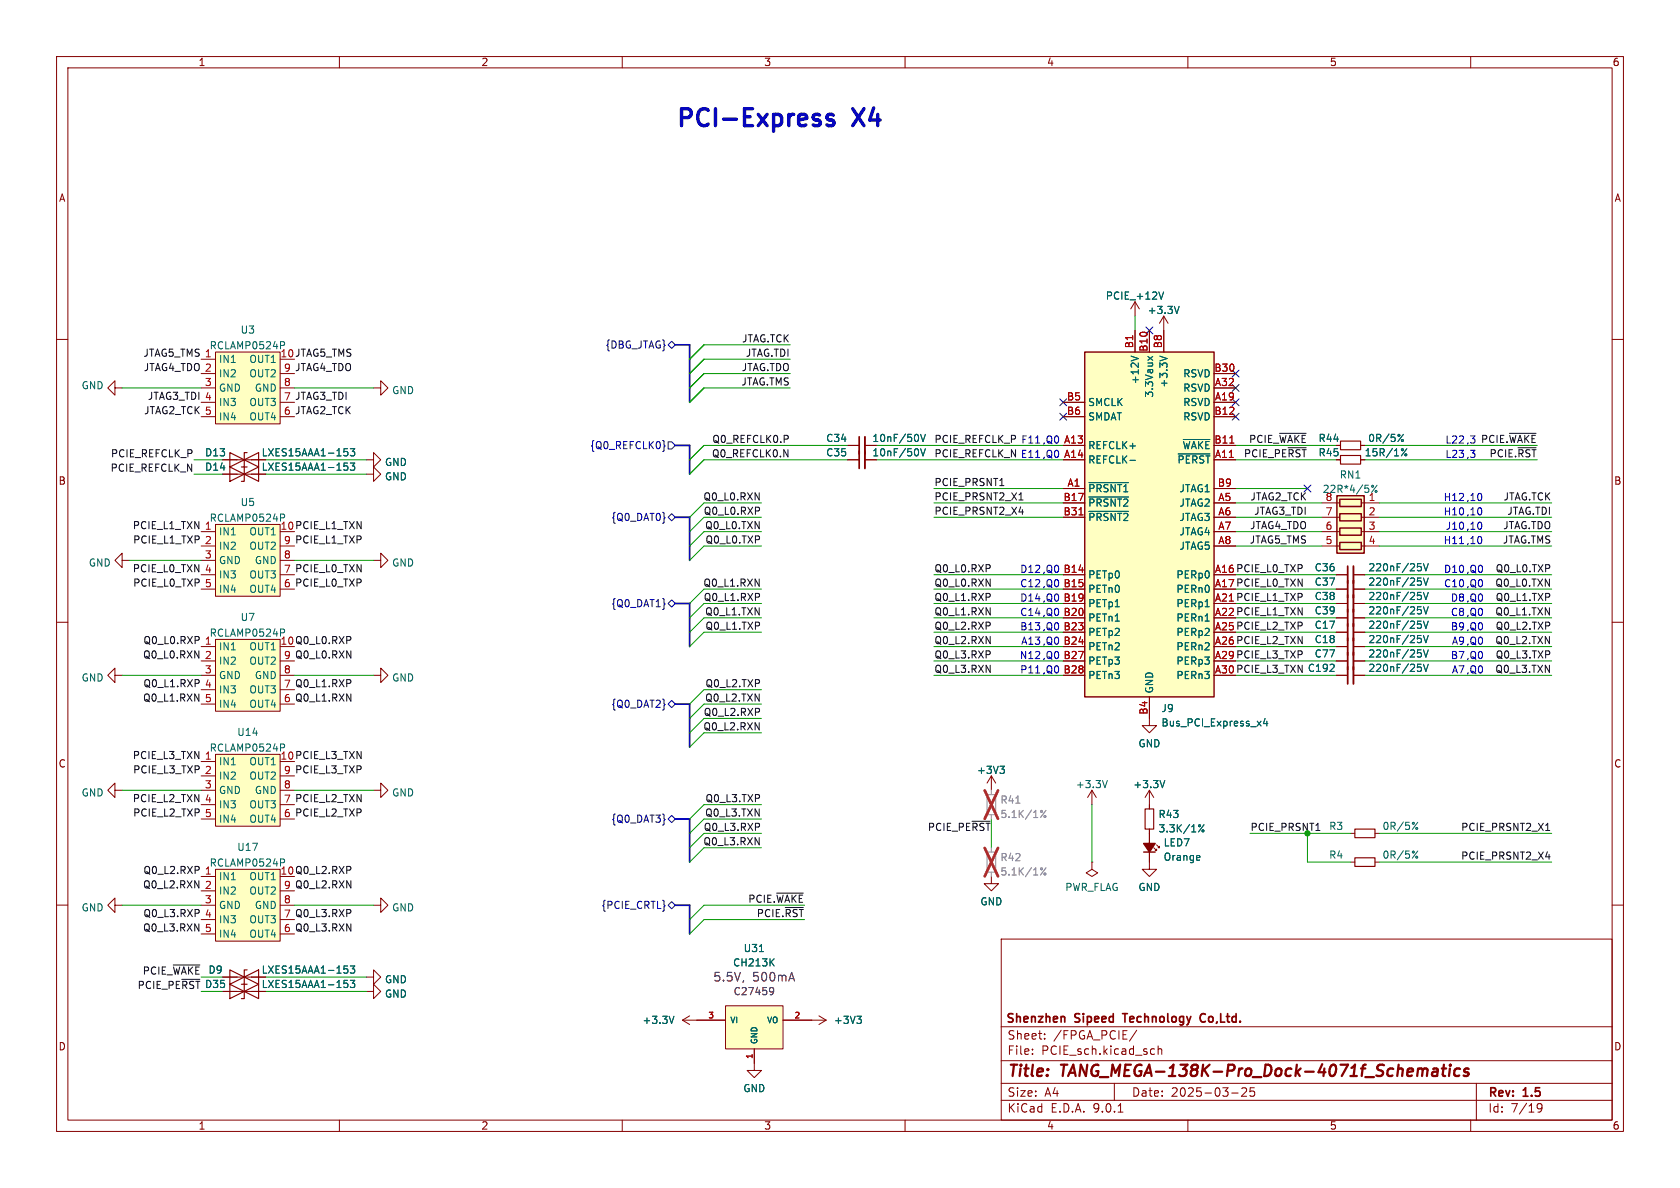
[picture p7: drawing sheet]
<svg xmlns="http://www.w3.org/2000/svg" width="297mm" height="210mm" viewBox="0 0 297 210" stroke-linecap="round" stroke-linejoin="round" font-family="sans-serif">
<defs><g id="words">
<g font-size="4.2" fill="#0000c2">
<text x="119.4" y="22.6">PCI-Express</text>
<text x="151.1" y="22.6">X4</text>
</g>
<g font-size="2.8" fill="#840000">
<text x="178" y="190.9">Title:</text>
<text x="187.7" y="190.9">TANG_MEGA-138K-Pro_Dock-4071f_Schematics</text>
</g>
<g font-size="2.1" fill="#840084">
<text x="126" y="173.7">5.5V,</text>
<text x="133" y="173.7">500mA</text>
</g>
<g font-size="2.1" fill="#840000">
<text x="177.8" y="181.2">Shenzhen</text>
<text x="178" y="184">Sheet:</text>
<text x="186.2" y="184">/FPGA_PCIE/</text>
<text x="190.1" y="181.2">Sipeed</text>
<text x="199.3" y="181.2">Technology</text>
<text x="213.5" y="181.2">Co,Ltd.</text>
<text x="178" y="186.7">File:</text>
<text x="184.1" y="186.7">PCIE_sch.kicad_sch</text>
<text x="178" y="196.9">KiCad</text>
<text x="178" y="194.1">Size:</text>
<text x="184.7" y="194.1">A4</text>
<text x="185.7" y="196.9">E.D.A.</text>
<text x="193.3" y="196.9">9.0.1</text>
<text x="200" y="194.1">Date:</text>
<text x="207" y="194.1">2025-03-25</text>
<text x="263" y="194.3">Rev:</text>
<text x="263" y="196.9">Id:</text>
<text x="267.1" y="196.9">7/19</text>
<text x="269.4" y="194.3">1.5</text>
</g>
<g font-size="1.8" fill="#840000">
<text x="35" y="11.9">1</text>
<text x="85" y="11.9">2</text>
<text x="135" y="11.9">3</text>
<text x="185" y="11.9">4</text>
<text x="235" y="11.9">5</text>
<text x="285" y="11.9">6</text>
<text x="10.3" y="35.9">A</text>
<text x="285.3" y="35.9">A</text>
<text x="10.3" y="85.9">B</text>
<text x="285.3" y="85.9">B</text>
<text x="10.3" y="135.9">C</text>
<text x="285.3" y="135.9">C</text>
<text x="10.3" y="185.9">D</text>
<text x="285.3" y="185.9">D</text>
<text x="35" y="199.9">1</text>
<text x="85" y="199.9">2</text>
<text x="135" y="199.9">3</text>
<text x="185" y="199.9">4</text>
<text x="235" y="199.9">5</text>
<text x="285" y="199.9">6</text>
</g>
<g font-size="1.8" fill="#006464">
<text x="195.4" y="53.2">PCIE_+12V</text>
<text x="42.4" y="59.2">U3</text>
<text x="202.8" y="55.7">+3.3V</text>
<text x="37" y="62">RCLAMP0524P</text>
<text x="38.6" y="64.4">IN1</text>
<text x="44" y="64.4">OUT1</text>
<text x="14.3" y="69">GND</text>
<text x="38.6" y="66.9">IN2</text>
<text x="38.6" y="69.4">GND</text>
<text x="38.6" y="72">IN3</text>
<text x="44" y="66.9">OUT2</text>
<text x="44" y="72">OUT3</text>
<text x="44.9" y="69.4">GND</text>
<text x="69.2" y="69.9">GND</text>
<text x="192.3" y="72">SMCLK</text>
<text x="201.5" y="68" transform="rotate(-90 201.5 68)">+12V</text>
<text x="204.1" y="70.4" transform="rotate(-90 204.1 70.4)">3.3Vaux</text>
<text x="206.6" y="68.6" transform="rotate(-90 206.6 68.6)">+3.3V</text>
<text x="209.1" y="66.9">RSVD</text>
<text x="209.1" y="69.4">RSVD</text>
<text x="209.1" y="72">RSVD</text>
<text x="38.6" y="74.5">IN4</text>
<text x="44" y="74.5">OUT4</text>
<text x="192.3" y="74.5">SMDAT</text>
<text x="209.1" y="74.5">RSVD</text>
<text x="36.2" y="83.4">D14</text>
<text x="36.2" y="80.9">D13</text>
<text x="46.2" y="83.4">LXES15AAA1-153</text>
<text x="46.2" y="80.9">LXES15AAA1-153</text>
<text x="68" y="82.6">GND</text>
<text x="146" y="80.9">C35</text>
<text x="146" y="78.3">C34</text>
<text x="154.1" y="80.9">10nF/50V</text>
<text x="154.1" y="78.3">10nF/50V</text>
<text x="192.3" y="79.6">REFCLK+</text>
<text x="192.3" y="82.1">REFCLK-</text>
<text x="208.1" y="82.1">~{PERST}</text>
<text x="209" y="79.6">~{WAKE}</text>
<text x="233" y="78.3">R44</text>
<text x="233" y="80.9">R45</text>
<text x="241.2" y="80.9">15R/1%</text>
<text x="241.8" y="78.3">0R/5%</text>
<text x="42.4" y="89.7">U5</text>
<text x="68" y="85.1">GND</text>
<text x="192.3" y="87.2">~{PRSNT1}</text>
<text x="192.3" y="89.8">~{PRSNT2}</text>
<text x="208.4" y="87.2">JTAG1</text>
<text x="208.4" y="89.8">JTAG2</text>
<text x="233.7" y="87.3">22R*4/5%</text>
<text x="234.2" y="88.6">8</text>
<text x="236.8" y="84.8">RN1</text>
<text x="241.9" y="88.6">1</text>
<text x="37" y="92.4">RCLAMP0524P</text>
<text x="38.6" y="94.8">IN1</text>
<text x="44" y="94.8">OUT1</text>
<text x="192.3" y="92.3">~{PRSNT2}</text>
<text x="208.4" y="92.3">JTAG3</text>
<text x="208.4" y="94.8">JTAG4</text>
<text x="15.6" y="100.4">GND</text>
<text x="38.6" y="97.4">IN2</text>
<text x="38.6" y="99.9">GND</text>
<text x="44" y="97.4">OUT2</text>
<text x="44.9" y="99.9">GND</text>
<text x="69.2" y="100.4">GND</text>
<text x="208.4" y="97.4">JTAG5</text>
<text x="232.3" y="101.2">C36</text>
<text x="241.8" y="101.2">220nF/25V</text>
<text x="38.6" y="102.5">IN3</text>
<text x="38.6" y="105">IN4</text>
<text x="44" y="102.5">OUT3</text>
<text x="44" y="105">OUT4</text>
<text x="192.3" y="102.5">PETp0</text>
<text x="192.3" y="105">PETn0</text>
<text x="192.3" y="107.5">PETp1</text>
<text x="207.9" y="102.5">PERp0</text>
<text x="207.9" y="105">PERn0</text>
<text x="207.9" y="107.5">PERp1</text>
<text x="232.3" y="103.7">C37</text>
<text x="232.3" y="106.3">C38</text>
<text x="241.8" y="103.7">220nF/25V</text>
<text x="241.8" y="106.3">220nF/25V</text>
<text x="37" y="112.8">RCLAMP0524P</text>
<text x="42.4" y="110">U7</text>
<text x="192.3" y="110.1">PETn1</text>
<text x="192.3" y="112.6">PETp2</text>
<text x="207.9" y="110.1">PERn1</text>
<text x="207.9" y="112.6">PERp2</text>
<text x="232.3" y="108.8">C39</text>
<text x="232.3" y="111.4">C17</text>
<text x="232.3" y="113.9">C18</text>
<text x="241.8" y="108.8">220nF/25V</text>
<text x="241.8" y="111.4">220nF/25V</text>
<text x="241.8" y="113.9">220nF/25V</text>
<text x="38.6" y="115.2">IN1</text>
<text x="38.6" y="117.7">IN2</text>
<text x="44" y="115.2">OUT1</text>
<text x="44" y="117.7">OUT2</text>
<text x="192.3" y="115.2">PETn2</text>
<text x="192.3" y="117.7">PETp3</text>
<text x="207.9" y="115.2">PERn2</text>
<text x="207.9" y="117.7">PERp3</text>
<text x="231.1" y="119">C192</text>
<text x="232.3" y="116.4">C77</text>
<text x="241.8" y="119">220nF/25V</text>
<text x="241.8" y="116.4">220nF/25V</text>
<text x="14.3" y="120.7">GND</text>
<text x="38.6" y="120.2">GND</text>
<text x="38.6" y="122.8">IN3</text>
<text x="38.6" y="125.3">IN4</text>
<text x="44" y="122.8">OUT3</text>
<text x="44" y="125.3">OUT4</text>
<text x="44.9" y="120.2">GND</text>
<text x="69.2" y="120.7">GND</text>
<text x="192.3" y="120.2">PETn3</text>
<text x="204.1" y="122.7" transform="rotate(-90 204.1 122.7)">GND</text>
<text x="207.9" y="120.2">PERn3</text>
<text x="41.8" y="130.3">U14</text>
<text x="205.2" y="126.1">J9</text>
<text x="205.2" y="128.6">Bus_PCI_Express_x4</text>
<text x="37" y="133.1">RCLAMP0524P</text>
<text x="38.6" y="135.5">IN1</text>
<text x="44" y="135.5">OUT1</text>
<text x="172.6" y="137">+3V3</text>
<text x="201.2" y="132.3">GND</text>
<text x="14.3" y="141">GND</text>
<text x="38.6" y="138">IN2</text>
<text x="38.6" y="140.6">GND</text>
<text x="38.6" y="143.1">IN3</text>
<text x="44" y="138">OUT2</text>
<text x="44" y="143.1">OUT3</text>
<text x="44.9" y="140.6">GND</text>
<text x="69.2" y="141">GND</text>
<text x="190.1" y="139.5">+3.3V</text>
<text x="200.3" y="139.5">+3.3V</text>
<text x="38.6" y="145.6">IN4</text>
<text x="44" y="145.6">OUT4</text>
<text x="204.7" y="144.8">R43</text>
<text x="204.7" y="147.3">3.3K/1%</text>
<text x="205.6" y="149.8">LED7</text>
<text x="234.9" y="146.9">R3</text>
<text x="244.3" y="146.9">0R/5%</text>
<text x="37" y="153.4">RCLAMP0524P</text>
<text x="38.6" y="155.8">IN1</text>
<text x="41.8" y="150.6">U17</text>
<text x="44" y="155.8">OUT1</text>
<text x="205.6" y="152.4">Orange</text>
<text x="234.9" y="152">R4</text>
<text x="244.3" y="152">0R/5%</text>
<text x="14.3" y="161.3">GND</text>
<text x="38.6" y="158.3">IN2</text>
<text x="38.6" y="160.9">GND</text>
<text x="44" y="158.3">OUT2</text>
<text x="44.9" y="160.9">GND</text>
<text x="69.2" y="161.3">GND</text>
<text x="173.2" y="160.2">GND</text>
<text x="188.2" y="157.7">PWR_FLAG</text>
<text x="201.2" y="157.7">GND</text>
<text x="38.6" y="163.4">IN3</text>
<text x="38.6" y="166">IN4</text>
<text x="44" y="163.4">OUT3</text>
<text x="44" y="166">OUT4</text>
<text x="36.8" y="172.3">D9</text>
<text x="46.2" y="172.3">LXES15AAA1-153</text>
<text x="129.5" y="171">CH213K</text>
<text x="131.4" y="168.5">U31</text>
<text x="36.2" y="174.9">D35</text>
<text x="46.2" y="174.9">LXES15AAA1-153</text>
<text x="68" y="176.6">GND</text>
<text x="68" y="174">GND</text>
<text x="113.5" y="181.2">+3.3V</text>
<text x="147.3" y="181.2">+3V3</text>
<text x="131.3" y="193.3">GND</text>
</g>
<g font-size="1.8" fill="#0f0f0f">
<text x="25.3" y="63.2">JTAG5_TMS 1</text>
<text x="25.3" y="65.7">JTAG4_TDO 2</text>
<text x="49.5" y="63.2">10 JTAG5_TMS</text>
<text x="50.1" y="65.8">9 JTAG4_TDO</text>
<text x="131" y="65.7">JTAG.TDO</text>
<text x="131.1" y="60.6">JTAG.TCK</text>
<text x="131.8" y="63.2">JTAG.TDI</text>
<text x="26" y="70.8">JTAG3_TDI 4</text>
<text x="50.1" y="70.9">7 JTAG3_TDI</text>
<text x="131" y="68.2">JTAG.TMS</text>
<text x="25.4" y="73.3">JTAG2_TCK 5</text>
<text x="50.1" y="73.4">6 JTAG2_TCK</text>
<text x="19.5" y="83.5">PCIE_REFCLK_N</text>
<text x="19.5" y="80.9">PCIE_REFCLK_P</text>
<text x="125.8" y="80.9">Q0_REFCLK0.N</text>
<text x="125.8" y="78.4">Q0_REFCLK0.P</text>
<text x="219.8" y="80.9">PCIE_PE~{RST}R45</text>
<text x="220.7" y="78.4">PCIE_~{WAKE}R44</text>
<text x="263.2" y="80.9">PCIE.~{RST}</text>
<text x="124.3" y="88.6">Q0_L0.RXN</text>
<text x="165.1" y="86">PCIE_PRSNT1</text>
<text x="165.1" y="88.6">PCIE_PRSNT2_X1</text>
<text x="221" y="88.6">JTAG2_TCK</text>
<text x="265.7" y="88.6">JTAG.TCK</text>
<text x="23.4" y="93.6">PCIE_L1_TXN 1</text>
<text x="49.5" y="93.7">10 PCIE_L1_TXN</text>
<text x="124.3" y="91.1">Q0_L0.RXP</text>
<text x="124.6" y="93.6">Q0_L0.TXN</text>
<text x="165.1" y="91.1">PCIE_PRSNT2_X4</text>
<text x="220.9" y="93.6">JTAG4_TDO</text>
<text x="221.6" y="91.1">JTAG3_TDI</text>
<text x="265.7" y="93.6">JTAG.TDO</text>
<text x="266.4" y="91.1">JTAG.TDI</text>
<text x="23.4" y="101.3">PCIE_L0_TXN 4</text>
<text x="23.4" y="96.2">PCIE_L1_TXP 2</text>
<text x="50.1" y="96.3">9 PCIE_L1_TXP</text>
<text x="50.1" y="101.3">7 PCIE_L0_TXN</text>
<text x="124.6" y="96.2">Q0_L0.TXP</text>
<text x="165.1" y="101.3">Q0_L0.RXP</text>
<text x="214.7" y="101.3">A16 PCIE_L0_TXP</text>
<text x="220.8" y="96.2">JTAG5_TMS</text>
<text x="264.3" y="101.3">Q0_L0.TXP</text>
<text x="265.6" y="96.2">JTAG.TMS</text>
<text x="23.4" y="103.8">PCIE_L0_TXP 5</text>
<text x="50.1" y="103.9">6 PCIE_L0_TXP</text>
<text x="124.3" y="103.8">Q0_L1.RXN</text>
<text x="124.3" y="106.3">Q0_L1.RXP</text>
<text x="165.1" y="106.3">Q0_L1.RXP</text>
<text x="165.1" y="103.8">Q0_L0.RXN</text>
<text x="214.7" y="103.9">A17 PCIE_L0_TXN</text>
<text x="214.7" y="106.4">A21 PCIE_L1_TXP</text>
<text x="264.3" y="103.8">Q0_L0.TXN</text>
<text x="264.3" y="106.3">Q0_L1.TXP</text>
<text x="25.3" y="114">Q0_L0.RXP</text>
<text x="124.6" y="108.9">Q0_L1.TXN</text>
<text x="124.6" y="111.4">Q0_L1.TXP</text>
<text x="165.1" y="114">Q0_L2.RXN</text>
<text x="165.1" y="111.4">Q0_L2.RXP</text>
<text x="165.1" y="108.9">Q0_L1.RXN</text>
<text x="214.7" y="109">A22 PCIE_L1_TXN</text>
<text x="214.7" y="111.5">A25 PCIE_L2_TXP</text>
<text x="264.3" y="114">Q0_L2.TXN</text>
<text x="264.3" y="108.9">Q0_L1.TXN</text>
<text x="264.3" y="111.4">Q0_L2.TXP</text>
<text x="25.2" y="116.5">Q0_L0.RXN</text>
<text x="49.5" y="114">10 Q0_L0.RXP</text>
<text x="50.1" y="116.6">9 Q0_L0.RXN</text>
<text x="165.1" y="119">Q0_L3.RXN</text>
<text x="165.1" y="116.5">Q0_L3.RXP</text>
<text x="214.7" y="114">A26 PCIE_L2_TXN</text>
<text x="214.7" y="116.6">A29 PCIE_L3_TXP</text>
<text x="214.7" y="119.1">A30 PCIE_L3_TXN C192</text>
<text x="264.3" y="119">Q0_L3.TXN</text>
<text x="264.3" y="116.5">Q0_L3.TXP</text>
<text x="25.2" y="124.1">Q0_L1.RXN</text>
<text x="25.3" y="121.6">Q0_L1.RXP</text>
<text x="50.1" y="121.7">7 Q0_L1.RXP</text>
<text x="50.1" y="124.2">6 Q0_L1.RXN</text>
<text x="124.6" y="124.1">Q0_L2.TXN</text>
<text x="124.6" y="121.6">Q0_L2.TXP</text>
<text x="124.3" y="129.2">Q0_L2.RXN</text>
<text x="124.3" y="126.7">Q0_L2.RXP</text>
<text x="23.4" y="134.3">PCIE_L3_TXN 1</text>
<text x="23.4" y="136.8">PCIE_L3_TXP 2</text>
<text x="49.5" y="134.4">10 PCIE_L3_TXN</text>
<text x="50.1" y="136.9">9 PCIE_L3_TXP</text>
<text x="23.4" y="141.9">PCIE_L2_TXN 4</text>
<text x="50.1" y="142">7 PCIE_L2_TXN</text>
<text x="124.6" y="141.9">Q0_L3.TXP</text>
<text x="23.4" y="144.4">PCIE_L2_TXP 5</text>
<text x="50.1" y="144.5">6 PCIE_L2_TXP</text>
<text x="124.3" y="149.5">Q0_L3.RXN</text>
<text x="124.3" y="147">Q0_L3.RXP</text>
<text x="124.6" y="144.4">Q0_L3.TXN</text>
<text x="163.9" y="147">PCIE_PE~{RST}</text>
<text x="258.2" y="147">PCIE_PRSNT2_X1</text>
<text x="25.3" y="154.6">Q0_L2.RXP</text>
<text x="49.5" y="154.7">10 Q0_L2.RXP</text>
<text x="258.2" y="152.1">PCIE_PRSNT2_X4</text>
<text x="25.2" y="157.1">Q0_L2.RXN</text>
<text x="50.1" y="157.2">9 Q0_L2.RXN</text>
<text x="132.2" y="159.7">PCIE.~{WAKE}</text>
<text x="25.2" y="164.8">Q0_L3.RXN</text>
<text x="25.3" y="162.2">Q0_L3.RXP</text>
<text x="50.1" y="162.3">7 Q0_L3.RXP</text>
<text x="50.1" y="164.8">6 Q0_L3.RXN</text>
<text x="133.7" y="162.2">PCIE.~{RST}</text>
<text x="25.1" y="172.4">PCIE_~{WAKE}</text>
<text x="24.2" y="174.9">PCIE_PE~{RST}</text>
</g>
<g font-size="1.8" fill="#000084">
<text x="107" y="61.8">{DBG_JTAG}</text>
<text x="104.2" y="79.6">{Q0_REFCLK0}</text>
<text x="108" y="92.3">{Q0_DAT0}</text>
<text x="108" y="107.5">{Q0_DAT1}</text>
<text x="108" y="125.3">{Q0_DAT2}</text>
<text x="108" y="145.6">{Q0_DAT3}</text>
<text x="106.2" y="160.9">{PCIE_CRTL}</text>
</g>
<g font-size="1.8" fill="#a90000">
<text x="200.4" y="61.7" transform="rotate(-90 200.4 61.7)">B1</text>
<text x="202.9" y="62.3" transform="rotate(-90 202.9 62.3)">B10</text>
<text x="205.5" y="61.7" transform="rotate(-90 205.5 61.7)">B8</text>
<text x="214.6" y="65.8">B30</text>
<text x="36.1" y="68.3">3</text>
<text x="50.1" y="68.3">8</text>
<text x="188.5" y="70.9">B5</text>
<text x="214.7" y="68.3">A32</text>
<text x="214.7" y="70.9">A19</text>
<text x="188.5" y="73.4">B6</text>
<text x="214.6" y="73.4">B12</text>
<text x="188" y="78.5">A13</text>
<text x="188" y="81">A14</text>
<text x="214.6" y="78.5">B11</text>
<text x="214.7" y="81">A11</text>
<text x="187.9" y="88.6">B17</text>
<text x="188.6" y="86.1">A1</text>
<text x="215.2" y="86.1">B9</text>
<text x="215.3" y="88.6">A5</text>
<text x="187.9" y="91.2">B31</text>
<text x="215.3" y="91.2">A6</text>
<text x="215.3" y="93.7">A7</text>
<text x="234.2" y="91.2">7</text>
<text x="234.2" y="93.7">6</text>
<text x="241.9" y="91.2">2</text>
<text x="241.9" y="93.7">3</text>
<text x="36.1" y="98.8">3</text>
<text x="50.1" y="98.8">8</text>
<text x="187.9" y="101.3">B14</text>
<text x="214.7" y="101.3">A16</text>
<text x="215.3" y="96.3">A8</text>
<text x="234.2" y="96.3">5</text>
<text x="241.9" y="96.3">4</text>
<text x="187.9" y="103.9">B15</text>
<text x="187.9" y="106.4">B19</text>
<text x="214.7" y="103.9">A17</text>
<text x="214.7" y="106.4">A21</text>
<text x="187.9" y="109">B20</text>
<text x="187.9" y="111.5">B23</text>
<text x="214.7" y="109">A22</text>
<text x="214.7" y="111.5">A25</text>
<text x="36.1" y="114">1</text>
<text x="36.1" y="116.6">2</text>
<text x="36.1" y="119.1">3</text>
<text x="50.1" y="119.1">8</text>
<text x="187.9" y="114">B24</text>
<text x="187.9" y="116.6">B27</text>
<text x="187.9" y="119.1">B28</text>
<text x="214.7" y="114">A26</text>
<text x="214.7" y="116.6">A29</text>
<text x="214.7" y="119.1">A30</text>
<text x="36.1" y="121.7">4</text>
<text x="36.1" y="124.2">5</text>
<text x="202.9" y="126.4" transform="rotate(-90 202.9 126.4)">B4</text>
<text x="36.1" y="139.4">3</text>
<text x="50.1" y="139.4">8</text>
<text x="36.1" y="154.7">1</text>
<text x="36.1" y="157.2">2</text>
<text x="36.1" y="159.8">3</text>
<text x="50.1" y="159.8">8</text>
<text x="36.1" y="162.3">4</text>
<text x="36.1" y="164.8">5</text>
</g>
<g font-size="1.8" fill="#0000c2">
<text x="165.1" y="80.9">PCIE_REFCLK_N E11 ,Q0 A14</text>
<text x="165.1" y="78.4">PCIE_REFCLK_P F11 ,Q0 A13</text>
<text x="255.4" y="81">L23 ,3</text>
<text x="255.4" y="78.5">L22 ,3 PCIE.~{WAKE}</text>
<text x="255.1" y="88.7">H12 ,10</text>
<text x="255.1" y="91.2">H10 ,10</text>
<text x="255.5" y="93.7">J10 ,10</text>
<text x="180.3" y="101.4">D12 ,Q0 B14</text>
<text x="255.1" y="96.3">H11 ,10</text>
<text x="255.2" y="101.4">D10 ,Q0</text>
<text x="180.3" y="106.4">D14 ,Q0 B19</text>
<text x="180.3" y="103.9">C12 ,Q0 B15</text>
<text x="255.2" y="103.9">C10 ,Q0</text>
<text x="256.4" y="106.4">D8 ,Q0</text>
<text x="180.3" y="111.5">B13 ,Q0 B23</text>
<text x="180.3" y="109">C14 ,Q0 B20</text>
<text x="256.4" y="111.5">B9 ,Q0</text>
<text x="256.4" y="109">C8 ,Q0</text>
<text x="180.2" y="116.6">N12 ,Q0 B27</text>
<text x="180.3" y="119.1">P11 ,Q0 B28</text>
<text x="180.4" y="114.1">A13 ,Q0 B24</text>
<text x="256.4" y="116.6">B7 ,Q0</text>
<text x="256.6" y="119.1">A7 ,Q0</text>
<text x="256.6" y="114.1">A9 ,Q0</text>
</g>
<g font-size="1.8" fill="#989898">
<text x="176.8" y="142.3">R41</text>
<text x="176.8" y="144.8">5.1K/1%</text>
<text x="176.8" y="152.4">R42</text>
<text x="176.8" y="155">5.1K/1%</text>
</g>
<text font-size="1.8" fill="#009600" x="221" y="147">PCIE_PRSNT1</text>
<text font-size="1.8" fill="#840084" x="129.6" y="176.1">C27459</text>
<g font-size="1.4" fill="#a90000">
<text x="125.1" y="180.1">3</text>
<text x="140.4" y="180.1">2</text>
<text x="133.1" y="187.3" transform="rotate(-90 133.1 187.3)">1</text>
</g>
<g font-size="1.4" fill="#006464">
<text x="129" y="181.1">VI</text>
<text x="134.1" y="184.7" transform="rotate(-90 134.1 184.7)">GND</text>
<text x="135.5" y="181.1">VO</text>
</g>
</g></defs>
<g fill="none" stroke="#840000" stroke-width=".18">
<path d="M10 10h277v190h-277zM12 12h273v186h-273zM60 10v2M110 10v2M160 10v2M210 10v2M260 10v2M10 60h2M285 60h2M39.4 83.8h7.6M10 110h2M236.2 119.4h2.1"/>
<path d="M239.3 119.4h2M285 110h2M10 160h2M39.4 175.3h7.6M39.4 172.7h7.6M177 166h108v32h-108zM285 160h2M60 198v2M110 198v2M133.3 188v1.2h1.3l-1.3 1.3-1.2-1.3h1.2M160 198v2M177 194.5h108"/>
<path d="M177 191.5h108M177 187.5h108M177 181.5h108M182.5 186.3v.1M182.5 185.5v.1M184.7 183.6v.1M184.7 182.8v.1M197 191.5v3M197.7 196.6h.8M201 182.1l-1.3 2M203.7 185.4l.4 .1M204.1 186.3l-.4 .1"/>
<path d="M204.7 185.5l.3-.1 .3 .1 .1 .9M204.7 184.9v1.5M210 198v2M217.7 193.2h1.2M219.5 192.4l.6-.1 .2 .1 .1 .3-.9 1.1h.9M221.7 192.3h-.7v.7l.2-.1h.5l.1 .3-.1 .5-.2 .1-.5-.1M260 198v2M261 191.5v6.5M271.7 195.4l.3-.3 .5 .1a.99 .99 0 0 1-.3 1.4h-.3M271.7 195.7l.3 .3h.3l.3-.3"/>
</g>
<path d="M253.4 189l.2-.1 .5 .1v1.2M254.2 189.4h-.7a.4 .4 0 0 0-.3 .4 .4 .4 0 0 0 .2 .4l.7-.1M254.9 188.9h.8M255.3 188.2l-.2 1.7v.2l.4 .1M256.3 188.9l-.1 1.3M256.4 188.2v.2M256.4 188.2l-.1 .1 .1 .1M256.4 188.2l.1 .1-.1 .1M258.1 189a.66 .66 0 0 0-1 .3v.5l.1 .3 .2 .1 .6-.1M259.6 189a.49 .49 0 0 0-.8 .3l.1 .1 .7 .2v.3l-.3 .3-.6-.1" fill="none" stroke="#840000" stroke-width=".4"/>
<path d="M238.3 117.9v3M188.2 179.8v.9M198.4 179.2h.9M213 179.3a.74 .74 0 0 0-.9 .5 .74 .74 0 0 0 .6 .9l.3-.1" fill="none" stroke="#840000" stroke-width=".3"/>
<path d="M239.3 117.9v3" fill="none" stroke="#840000" stroke-width=".33"/>
<path d="M60.8 81.9h.6M61.3 82.3l.2 .3v.3l-.2 .2M61.9 81.9h.8l-.4 .4 .4 .2v.5l-.2 .1-.6-.1M250.6 117.4h.6M251 117.9l.3 .2v.3l-.3 .3M251.7 117.4l.4 1.3 .4-1.3M60.8 173.3h.6M60.8 170.8h.6M61.3 171.2l.2 .3v.3l-.2 .2M61.3 173.8l.2 .2v.3l-.2 .3M61.9 170.8h.8l-.4 .4 .4 .2v.5l-.2 .1-.6-.1M61.9 173.3h.8l-.4 .5 .4 .1v.5l-.2 .2-.6-.2" fill="none" stroke="#006464" stroke-width=".18"/>
<path d="M40.6 82.6l2.6 1.2-2.6 1.3zM43.2 83.8l2.5-1.2v2.5zM43.7 82.6h-.5v2.5h-.5M40.6 174l2.6 1.3-2.6 1.2zM40.6 171.5l2.6 1.2-2.6 1.3zM43.2 175.3l2.5-1.3v2.5zM43.2 172.7l2.5-1.2v2.5zM43.7 174h-.5v2.5h-.5M43.7 171.5h-.5v2.5h-.5" fill="none" stroke="#840000" stroke-width=".2"/>
<path d="M128.3 177.8h10.1v7.6h-10.1z" fill="#ffffc2"/>
<path d="M20.3 68.6v1.3l-1.3-1.3 1.3-1.3v1.3h1.3M21.6 99.1v-1.3l-1.3 1.3 1.3 1.2v-1.2h1.3M128.3 177.8h10.1v7.6h-10.1zM123.2 180.3h5.1M133.3 185.4v2.6M138.4 180.3h5.1" fill="none" stroke="#840000" stroke-width=".18"/>
<path d="M134.3 168.2h.7M136.3 170l.6 .8M136.9 169.5l-.8 .7" fill="none" stroke="#006464" stroke-width=".18"/>
<path d="M136.3 174.6l.4 .1a.84 .84 0 0 1-.3 1.1h-.2M136.8 175.1l-.3 .3h-.2M140 171.9l.5 1.5" fill="none" stroke="#840084" stroke-width=".18"/>
<path d="M174.5 150.6h1.5v3.6h-1.5z" fill="none" stroke="#a1a1a1" stroke-width=".2"/>
<path d="M175.3 149.9v.7M175.3 154.2v.7" fill="none" stroke="#a1a1a1" stroke-width=".18"/>
<g fill="none" stroke="#989898" stroke-width=".18">
<path d="M184.9 153.4l-1 1.3"/>
<circle cx="184.1" cy="153.6" r=".18"/>
<circle cx="184.7" cy="154.5" r=".18"/>
</g>
<path d="M174.1 149.9l2.3 5M176.4 149.9l-2.3 5" fill="none" stroke="#e12e31" stroke-width=".46"/>
<path d="M191.8 62.2h22.8v61h-22.8z" fill="#ffffc2"/>
<path d="M191.8 62.2h22.8v61h-22.8z" fill="none" stroke="#840000" stroke-width=".25"/>
<g fill="none" stroke="#840000" stroke-width=".18">
<path d="M200.7 58.4v3.8M203.2 58.4v3.8M205.7 58.4v3.8M188 71.1h3.8M188 73.7h3.8M188 78.7h3.8M214.6 71.1h3.8M214.6 73.7h3.8M214.6 78.7h3.8M214.6 66h3.8M214.6 68.6h3.8M188 81.3h3.8"/>
<path d="M188 86.4h3.8M188 88.9h3.8M188 91.4h3.8M214.6 81.3h3.8M214.6 86.4h3.8M214.6 88.9h3.8M214.6 91.4h3.8M214.6 94h3.8M214.6 96.5h3.8M188 101.6h3.8M188 104.1h3.8M188 106.7h3.8"/>
<path d="M188 109.2h3.8M188 111.8h3.8M188 114.3h3.8M188 116.8h3.8M188 119.4h3.8M214.6 101.6h3.8M214.6 104.1h3.8M214.6 106.7h3.8M214.6 109.2h3.8M214.6 111.8h3.8M214.6 114.3h3.8M214.6 116.8h3.8"/>
<path d="M214.6 119.4h3.8M236.2 101.6h2.1M236.2 104.1h2.1M239.3 101.6h2M239.3 104.1h2M203.2 123.2v3.8M175.3 154.9v1.3h1.2l-1.2 1.3-1.3-1.3h1.3"/>
</g>
<g fill="none" stroke="#006464" stroke-width=".18">
<path d="M200 63l1.2 .4M202.9 63l.9 .7M203.8 63l-.9 .7M205 63l1.3 .4M209.2 77.7h4.7M192.5 85.3h7M192.5 87.9h7M192.5 90.4h7M199.8 81.4h.9M208.3 80.2h5.6M250.6 99.6h.6M251.7 99.6l.4 1.3 .4-1.3"/>
<path d="M213.1 107.3h.7M213.1 109.8h.7M250.6 102.2h.6M251 102.7l.3 .2v.3l-.3 .2M251 100.1l.3 .3v.3l-.3 .2M251.7 102.2l.4 1.2 .4-1.2M223.7 127l-.3 .9h.7M224 127.5v.8"/>
</g>
<path d="M217.4 78.3h.7M190.7 91h.8" fill="none" stroke="#a90000" stroke-width=".18"/>
<path d="M238.3 100.1v5.6" fill="none" stroke="#840000" stroke-width=".3"/>
<path d="M239.3 100.1v5.6" fill="none" stroke="#840000" stroke-width=".33"/>
<path d="M236.3 87.6h4.9v10.2h-4.9z" fill="#ffffc2"/>
<path d="M236.3 87.6h4.9v10.2h-4.9zM236.9 88.3h3.8v1.2h-3.8zM236.9 90.8h3.8v1.3h-3.8zM236.9 93.3h3.8v1.3h-3.8zM236.9 95.9h3.8v1.3h-3.8z" fill="none" stroke="#840000" stroke-width=".25"/>
<path d="M233.7 88.9h3.2M233.7 91.4h3.2M233.7 94h3.2M233.7 96.5h3.2M240.7 88.9h3.1M240.7 91.4h3.1M240.7 94h3.1M240.7 96.5h3.1M236.2 106.7h2.1M236.2 109.2h2.1M239.3 106.7h2M239.3 109.2h2" fill="none" stroke="#840000" stroke-width=".18"/>
<g fill="none" stroke="#006464" stroke-width=".18">
<path d="M243.4 85.8l-.9 1.2M250.6 104.7h.6M250.6 107.3h.6M251 105.2l.3 .2v.3l-.3 .3M251 107.7l.3 .3v.3l-.3 .2M251.7 104.7l.4 1.3 .4-1.3M251.7 107.3l.4 1.2 .4-1.2"/>
<circle cx="242.7" cy="86" r=".18"/>
<circle cx="243.3" cy="86.9" r=".18"/>
</g>
<path d="M238.3 105.2v5.5" fill="none" stroke="#840000" stroke-width=".3"/>
<path d="M239.3 105.2v5.5" fill="none" stroke="#840000" stroke-width=".33"/>
<path d="M38.1 153.7h11.4v12.7h-11.4z" fill="#ffffc2"/>
<path d="M35.6 154.9h2.5M35.6 157.5h2.5M38.1 153.7h11.4v12.7h-11.4zM49.5 157.5h2.6M35.6 160h2.5M35.6 162.6h2.5M35.6 165.1h2.5M49.5 160h2.6M49.5 162.6h2.6M49.5 165.1h2.6" fill="none" stroke="#840000" stroke-width=".18"/>
<path d="M49.6 151.8h.5l.2 .3-.1 .3-.6 .1" fill="none" stroke="#006464" stroke-width=".18"/>
<path d="M38.1 113h11.4v12.7h-11.4z" fill="#ffffc2"/>
<g fill="none" stroke="#840000" stroke-width=".18">
<path d="M200.7 53.3l-.8 1.3M200.7 53.3l.7 1.3M200.7 53.3v2.6M205.7 55.9l-.7 1.3M205.7 55.9l.8 1.3M205.7 55.9v2.5M66 68.6h1.3v1.3l1.3-1.3-1.3-1.3v1.3M236.2 78.7h.8M240.5 78.7h.8M64.8 81.3h1.2v1.3l1.3-1.3-1.3-1.3v1.3M64.8 83.8h1.2v1.3l1.3-1.3-1.3-1.2v1.2M66 99.1h1.3v1.2l1.3-1.2-1.3-1.3v1.3"/>
<path d="M236.2 81.3h.8M240.5 81.3h.8M35.6 114.3h2.5M35.6 116.8h2.5M35.6 119.4h2.5M38.1 113h11.4v12.7h-11.4zM49.5 116.8h2.6M49.5 119.4h2.6M236.2 114.3h2.1M236.2 116.8h2.1M236.2 111.8h2.1M239.3 114.3h2"/>
<path d="M239.3 116.8h2M239.3 111.8h2M35.6 121.9h2.5M35.6 124.5h2.5M49.5 121.9h2.6M49.5 124.5h2.6M175.3 137.2l-.8 1.2M175.3 137.2l.7 1.2M175.3 137.2v2.5M193 139.7l-.7 1.3M193 139.7l.8 1.3M193 139.7v2.5"/>
<path d="M203.2 127v1.3h1.3l-1.3 1.2-1.3-1.2h1.3M203.2 139.7v3.3M203.2 139.7l-.8 1.3M203.2 139.7l.8 1.3M193 152.4v1.3l1.1 .6-1.1 .6-1-.6 1-.6M193 152.4h.1M203.2 146.6v7.1h1.3l-1.3 1.2-1.3-1.2h1.3M204 149.9l.5 .5v-.3v.3h-.3M204.5 149.4l.5 .5v-.3v.3h-.3M238.8 152.4h.7M238.8 147.3h.7M243.1 152.4h.7"/>
<path d="M243.1 147.3h.7M121.9 179.6l-1.3 .7M144.8 179.6l1.2 .7M120.6 180.3h2.6M120.6 180.3l1.3 .8M143.5 180.3h2.5M146 180.3l-1.2 .8"/>
</g>
<g fill="none" stroke="#006464" stroke-width=".18">
<path d="M204.9 51.6l.4 1.3 .4-1.3M208.5 54.2l-.5 1.2M247.9 79.3l.2 .2-.2 .2M248.1 76.8l-1 1.2M248.7 79.3l-1 1.3M49.6 111.2h.5l.2 .2-.1 .4-.6 .1M250.6 114.9h.6M250.6 109.8h.6M250.6 112.3h.6M251 115.4l.3 .2v.3l-.3 .2M251 110.3l.3 .2v.3l-.3 .3M251 112.8l.3 .3v.3l-.3 .2"/>
<path d="M251.7 114.9l.4 1.2 .4-1.2M251.7 109.8l.4 1.3 .4-1.3M251.7 112.3l.4 1.3 .4-1.3M176.8 135.5h.8l-.5 .4M177.3 135.9l.3 .3v.3l-.3 .2M195.8 138l-.5 1.2M205.9 138l-.4 1.2M212 151.2l.1 .3-.6 .2M212.1 152l-.1 .1M212.9 145.8l-1 1.3M250.6 150.4l-.9 1.3M250.6 145.4l-.9 1.2"/>
<path d="M119.1 179.6l-.4 1.3M151.5 179.6h.8l-.5 .5M152 180.1l.3 .3v.3l-.3 .2"/>
<circle cx="247.9" cy="77.9" r=".18"/>
<circle cx="248.5" cy="80.4" r=".18"/>
<circle cx="212.1" cy="146" r=".18"/>
<circle cx="212.7" cy="146.9" r=".18"/>
<circle cx="250.5" cy="151.5" r=".18"/>
<circle cx="250.5" cy="146.5" r=".18"/>
</g>
<path d="M202.2 150.6h2" fill="none" stroke="#840000" stroke-width=".25"/>
<path d="M202.2 149.1h2l-1 1.5z" fill="#840000" stroke="#840000" stroke-width=".25"/>
<path d="M237 78h3.5v1.5h-3.5zM237 80.5h3.5v1.5h-3.5zM202.4 143h1.6v3.6h-1.6zM239.5 151.6h3.6v1.6h-3.6zM239.5 146.6h3.6v1.5h-3.6z" fill="none" stroke="#840000" stroke-width=".2"/>
<path d="M174.5 140.5h1.5v3.5h-1.5z" fill="none" stroke="#a1a1a1" stroke-width=".2"/>
<path d="M175.3 139.7v.8M175.3 144v.8" fill="none" stroke="#a1a1a1" stroke-width=".18"/>
<g fill="none" stroke="#989898" stroke-width=".18">
<path d="M179.6 142h.7M184.9 143.3l-1 1.2"/>
<circle cx="184.1" cy="143.4" r=".18"/>
<circle cx="184.7" cy="144.3" r=".18"/>
</g>
<path d="M174.1 139.7l2.3 5M176.4 139.7l-2.3 5" fill="none" stroke="#e12e31" stroke-width=".46"/>
<path d="M238.3 110.2v8.2" fill="none" stroke="#840000" stroke-width=".3"/>
<path d="M239.3 110.2v8.2" fill="none" stroke="#840000" stroke-width=".33"/>
<path d="M38.1 92.7h11.4v12.7h-11.4z" fill="#ffffc2"/>
<path d="M35.6 94h2.5M35.6 96.5h2.5M35.6 99.1h2.5M38.1 92.7h11.4v12.7h-11.4zM39.4 81.3h7.6M49.5 96.5h2.6M49.5 99.1h2.6M35.6 101.6h2.5M35.6 104.1h2.5M49.5 101.6h2.6M49.5 104.1h2.6" fill="none" stroke="#840000" stroke-width=".18"/>
<path d="M60.8 79.3h.6M61.3 79.8l.2 .2v.3l-.2 .3M61.9 79.3h.8l-.4 .5 .4 .1v.6l-.2 .1-.6-.1M49.6 90.9h.5l.2 .2-.1 .4h-.6" fill="none" stroke="#006464" stroke-width=".18"/>
<path d="M40.6 80l2.6 1.3-2.6 1.3zM43.2 81.3l2.5-1.3v2.6zM43.7 80h-.5v2.6h-.5" fill="none" stroke="#840000" stroke-width=".2"/>
<path d="M38.1 62.2h11.4v12.7h-11.4z" fill="#ffffc2"/>
<g fill="none" stroke="#840000" stroke-width=".18">
<path d="M35.6 63.5h2.5M35.6 66h2.5M35.6 68.6h2.5M35.6 71.1h2.5M35.6 73.7h2.5M38.1 62.2h11.4v12.7h-11.4zM49.5 66h2.6M49.5 68.6h2.6M49.5 71.1h2.6M49.5 73.7h2.6M149.9 78.7h2M152.9 78.7h2"/>
<path d="M149.9 81.3h2M152.9 81.3h2M20.3 119.4v-1.3l-1.3 1.3 1.3 1.3v-1.3h1.3M66 119.4h1.3v1.3l1.3-1.3-1.3-1.3v1.3M20.3 139.7v-1.3l-1.3 1.3 1.3 1.3v-1.3h1.3M20.3 160v-1.2l-1.3 1.2 1.3 1.3v-1.3h1.3M64.8 175.3h1.2v1.2l1.3-1.2-1.3-1.3v1.3M64.8 172.7h1.2v1.3l1.3-1.3-1.3-1.2v1.2M66 160h1.3v1.3l1.3-1.3-1.3-1.2v1.2"/>
</g>
<path d="M49.6 60.4h.5l.2 .2-.1 .4-.6 .1M162.3 79.6v.7M162.3 77v.8M162.8 79.3l.4 1.3 .4-1.3M162.8 76.8l.4 1.2 .4-1.2" fill="none" stroke="#006464" stroke-width=".18"/>
<path d="M151.9 77.2v5.6" fill="none" stroke="#840000" stroke-width=".3"/>
<path d="M152.9 77.2v5.6" fill="none" stroke="#840000" stroke-width=".33"/>
<path d="M38.1 133.4h11.4v12.7h-11.4z" fill="#ffffc2"/>
<g fill="none" stroke="#840000" stroke-width=".18">
<path d="M200.7 58.4v3.8M203.2 58.4v3.8M205.7 58.4v3.8M149.9 78.7h2M152.9 78.7h2M188 71.1h3.8M188 73.7h3.8M188 78.7h3.8M214.6 71.1h3.8M214.6 73.7h3.8M214.6 78.7h3.8M214.6 66h3.8"/>
<path d="M214.6 68.6h3.8M236.2 78.7h.8M240.5 78.7h.8M39.4 81.3h2.5M39.4 83.8h2.5M44.4 81.3h2.6M44.4 83.8h2.6M149.9 81.3h2M152.9 81.3h2M188 81.3h3.8M188 86.4h3.8M188 88.9h3.8"/>
<path d="M188 91.4h3.8M214.6 81.3h3.8M214.6 86.4h3.8M214.6 88.9h3.8M214.6 91.4h3.8M214.6 94h3.8M214.6 96.5h3.8M236.2 81.3h.8M240.5 81.3h.8M188 101.6h3.8M188 104.1h3.8M188 106.7h3.8"/>
<path d="M188 109.2h3.8M188 111.8h3.8M188 114.3h3.8M188 116.8h3.8M188 119.4h3.8M214.6 101.6h3.8M214.6 104.1h3.8M214.6 106.7h3.8M214.6 109.2h3.8M214.6 111.8h3.8M214.6 114.3h3.8M214.6 116.8h3.8"/>
<path d="M214.6 119.4h3.8M236.2 101.6h2.1M236.2 104.1h2.1M236.2 106.7h2.1M236.2 109.2h2.1M236.2 111.8h2.1M236.2 114.3h2.1M236.2 116.8h2.1M236.2 119.4h2.1M239.3 101.6h2M239.3 104.1h2M239.3 106.7h2"/>
<path d="M239.3 109.2h2M239.3 111.8h2M239.3 114.3h2M239.3 116.8h2M239.3 119.4h2M35.6 134.6h2.5M35.6 137.2h2.5M35.6 139.7h2.5M38.1 133.4h11.4v12.7h-11.4zM49.5 137.2h2.6M49.5 139.7h2.6M66 139.7h1.3v1.3l1.3-1.3-1.3-1.3v1.3"/>
<path d="M203.2 123.2v3.8M35.6 142.2h2.5M35.6 144.8h2.5M49.5 142.2h2.6M49.5 144.8h2.6M203.2 142.2v.8M203.2 146.6v2.5M203.2 150.6v1.8M39.4 175.3h2.5M39.4 172.7h2.5M44.4 175.3h2.6M44.4 172.7h2.6"/>
<path d="M123.2 180.3h5.1M133.3 185.4v2.6M138.4 180.3h5.1"/>
</g>
<g fill="none" stroke="#006464" stroke-width=".18">
<path d="M204.9 51.6l.4 1.3 .4-1.3M208.5 54.2l-.5 1.2M60.8 79.3h.6M61.3 79.8l.2 .2v.3l-.2 .3M61.9 79.3h.8l-.4 .5 .4 .1v.6l-.2 .1-.6-.1M162.3 79.6v.7M162.3 77v.8M162.8 79.3l.4 1.3 .4-1.3M162.8 76.8l.4 1.2 .4-1.2M200 63l1.2 .4M202.9 63l.9 .7M203.8 63l-.9 .7"/>
<path d="M205 63l1.3 .4M209.2 77.7h4.7M247.9 79.3l.2 .2-.2 .2M248.1 76.8l-1 1.2M248.7 79.3l-1 1.3M60.8 81.9h.6M61.3 82.3l.2 .3v.3l-.2 .2M61.9 81.9h.8l-.4 .4 .4 .2v.5l-.2 .1-.6-.1M192.5 85.3h7M192.5 87.9h7M192.5 90.4h7M199.8 81.4h.9"/>
<path d="M208.3 80.2h5.6M250.6 99.6h.6M251.7 99.6l.4 1.3 .4-1.3M213.1 107.3h.7M213.1 109.8h.7M250.6 107.3h.6M250.6 109.8h.6M250.6 102.2h.6M250.6 104.7h.6M250.6 114.9h.6M250.6 112.3h.6M250.6 117.4h.6"/>
<path d="M251 102.7l.3 .2v.3l-.3 .2M251 100.1l.3 .3v.3l-.3 .2M251 105.2l.3 .2v.3l-.3 .3M251 107.7l.3 .3v.3l-.3 .2M251 110.3l.3 .2v.3l-.3 .3M251 112.8l.3 .3v.3l-.3 .2M251 115.4l.3 .2v.3l-.3 .2M251 117.9l.3 .2v.3l-.3 .3M251.7 102.2l.4 1.2 .4-1.2M251.7 104.7l.4 1.3 .4-1.3M251.7 107.3l.4 1.2 .4-1.2M251.7 114.9l.4 1.2 .4-1.2"/>
<path d="M251.7 109.8l.4 1.3 .4-1.3M251.7 112.3l.4 1.3 .4-1.3M251.7 117.4l.4 1.3 .4-1.3M49.6 131.5h.5l.2 .3-.1 .3-.6 .1M176.8 135.5h.8l-.5 .4M177.3 135.9l.3 .3v.3l-.3 .2M205.9 138l-.4 1.2M223.7 127l-.3 .9h.7M224 127.5v.8M212 151.2l.1 .3-.6 .2M212.1 152l-.1 .1M212.9 145.8l-1 1.3"/>
<path d="M60.8 173.3h.6M60.8 170.8h.6M61.3 171.2l.2 .3v.3l-.2 .2M61.3 173.8l.2 .2v.3l-.2 .3M61.9 170.8h.8l-.4 .4 .4 .2v.5l-.2 .1-.6-.1M61.9 173.3h.8l-.4 .5 .4 .1v.5l-.2 .2-.6-.2M119.1 179.6l-.4 1.3M134.3 168.2h.7M136.3 170l.6 .8M136.9 169.5l-.8 .7M151.5 179.6h.8l-.5 .5M152 180.1l.3 .3v.3l-.3 .2"/>
<circle cx="247.9" cy="77.9" r=".18"/>
<circle cx="248.5" cy="80.4" r=".18"/>
<circle cx="212.1" cy="146" r=".18"/>
<circle cx="212.7" cy="146.9" r=".18"/>
</g>
<g fill="none" stroke="#000084" stroke-width=".18">
<path d="M202.6 57.8l1.2 1.2M203.8 57.8l-1.2 1.2M117.2 77.9l.2 .1v.7l.2 .1-.2 .2v.6l-.2 .2M118.1 61l.6-.7 .7 .7-.7 .6zM118.1 78.1h.6l.7 .6-.7 .7h-.6zM187.4 70.5l1.2 1.2M187.4 73.1l1.2 1.2M188.6 73.1l-1.2 1.2M188.6 70.5l-1.2 1.2M217.8 70.5l1.2 1.2M217.8 65.4l1.2 1.2M217.8 68l1.2 1.2"/>
<path d="M217.8 73.1l1.2 1.2M219 70.5l-1.2 1.2M219 65.4l-1.2 1.2M219 68l-1.2 1.2M219 73.1l-1.2 1.2M117.5 91.5h.1l-.1 .1M118.1 91.4l.6-.6 .7 .6-.7 .7zM230.5 85.8l1.2 1.2M231.7 85.8l-1.2 1.2M117.5 106.7l.1 .1h-.1M118.1 106.7l.6-.7 .7 .7-.7 .6zM117.5 124.5l.1 .1h-.1"/>
<path d="M118.1 124.5l.6-.7 .7 .7-.7 .6zM117.5 144.8l.1 .1h-.1M118.1 144.8l.6-.7 .7 .7-.7 .6zM118.1 160l.6-.6 .7 .6-.7 .7z"/>
</g>
<g fill="none" stroke="#0f0f0f" stroke-width=".18">
<path d="M139.3 77.1v.4M226.2 76.6h4.7M227.7 79.1h3.2M266.8 76.6h4.8M268.4 79.1h3.2M176.8 85.8h.7M180.1 88.4h.8M180.1 90.5h.8M137.3 157.9h4.7M171.8 145.2h3.2M232.6 146.8h.8M273.3 151.5h.7"/>
<path d="M273.3 146.8h.7M30.6 170.6h4.7M32.1 173.1h3.2M138.8 160.4h3.2"/>
</g>
<path d="M119.4 61h2.5v10.1M119.4 78.7h2.5v5.1M119.4 91.4h2.5v7.7M119.4 106.7h2.5v7.6M119.4 124.5h2.5v7.6M119.4 144.8h2.5v7.6M119.4 160h2.5v5.1" fill="none" stroke="#000084" stroke-width=".3"/>
<g fill="none" stroke="#009600" stroke-width=".18">
<path d="M200.7 55.9v2.5M21.6 68.6h14M52.1 68.6h13.9M139.7 68.6h-15.2l-2.6 2.5M139.7 66h-15.2l-2.6 2.6M139.7 63.5h-15.2l-2.6 2.5M139.7 61h-15.2l-2.6 2.5M149.9 78.7h-25.4l-2.6 2.6M154.9 78.7h33.1M218.4 78.7h17.8M241.3 78.7h30.5M22.9 99.1h12.7"/>
<path d="M34.3 81.3h5.1M34.3 83.8h5.1M47 81.3h17.8M47 83.8h17.8M52.1 99.1h13.9M134.6 88.9h-10.1l-2.6 2.5M134.6 96.5h-10.1l-2.6 2.6M134.6 94h-10.1l-2.6 2.5M134.6 91.4h-10.1l-2.6 2.6M149.9 81.3h-25.4l-2.6 2.5M154.9 81.3h33.1M165.1 86.4h22.9"/>
<path d="M165.1 88.9h22.9M165.1 91.4h22.9M218.4 86.4h12.7M218.4 81.3h17.8M218.4 88.9h15.3M218.4 96.5h15.3M218.4 94h15.3M218.4 91.4h15.3M241.3 81.3h30.5M243.8 88.9h30.5M243.8 96.5h30.5M243.8 94h30.5"/>
<path d="M243.8 91.4h30.5M21.6 119.4h14M52.1 119.4h13.9M134.6 106.7h-10.1l-2.6 2.5M134.6 104.1h-10.1l-2.6 2.6M134.6 111.8h-10.1l-2.6 2.5M134.6 109.2h-10.1l-2.6 2.6M165.1 106.7h22.9M165.1 104.1h22.9M165.1 101.6h22.9M165.1 114.3h22.9M165.1 119.4h22.9"/>
<path d="M165.1 116.8h22.9M165.1 111.8h22.9M165.1 109.2h22.9M218.4 106.7h17.8M218.4 104.1h17.8M218.4 101.6h17.8M218.4 114.3h17.8M218.4 119.4h17.8M218.4 116.8h17.8M218.4 111.8h17.8M218.4 109.2h17.8M241.3 106.7h33"/>
<path d="M241.3 104.1h33M241.3 101.6h33M241.3 114.3h33M241.3 119.4h33M241.3 116.8h33M241.3 111.8h33M241.3 109.2h33M21.6 139.7h14M52.1 139.7h13.9M134.6 121.9h-10.1l-2.6 2.6M134.6 124.5h-10.1l-2.6 2.5M134.6 129.5h-10.1l-2.6 2.6"/>
<path d="M134.6 127h-10.1l-2.6 2.5M134.6 147.3h-10.1l-2.6 2.6M134.6 142.2h-10.1l-2.6 2.6M134.6 149.9h-10.1l-2.6 2.5M134.6 144.8h-10.1l-2.6 2.5M175.3 144.8v5.1M193 142.2v10.2M221 147.3h17.8M231.1 147.3v5.1h7.7M243.8 147.3h30.5M243.8 152.4h30.5M21.6 160h14"/>
<path d="M35.6 172.7h3.8M35.6 175.3h3.8M47 172.7h17.8M47 175.3h17.8M52.1 160h13.9M142.2 160h-17.7l-2.6 2.6M142.2 162.6h-17.7l-2.6 2.5"/>
</g>
<path d="M147.3 20.4l-.7-.2-.3 .2-.1 .2 .1 .5 1 .3 .2 .2-.2 .5-.3 .1h-.5l-.3-.1" fill="none" stroke="#0000c2" stroke-width=".6"/>
<path d="M217.4 78.3h.7M190.7 91h.8" fill="none" stroke="#a90000" stroke-width=".18"/>
<g fill="none" stroke="#989898" stroke-width=".18">
<path d="M179.6 142h.7M184.9 143.3l-1 1.2M184.9 153.4l-1 1.3"/>
<circle cx="184.1" cy="143.4" r=".18"/>
<circle cx="184.1" cy="153.6" r=".18"/>
<circle cx="184.7" cy="154.5" r=".18"/>
<circle cx="184.7" cy="144.3" r=".18"/>
</g>
<path d="M175.3 139.7v.8M175.3 144v.8M175.3 149.9v.7M175.3 154.2v.7" fill="none" stroke="#a1a1a1" stroke-width=".18"/>
<path d="M174.1 139.7l2.3 5M176.4 139.7l-2.3 5M174.1 149.9l2.3 5M176.4 149.9l-2.3 5" fill="none" stroke="#e12e31" stroke-width=".46"/>
<path d="M136.3 174.6l.4 .1a.84 .84 0 0 1-.3 1.1h-.2M136.8 175.1l-.3 .3h-.2M140 171.9l.5 1.5" fill="none" stroke="#840084" stroke-width=".18"/>
<use href="#words"/>
</svg>
